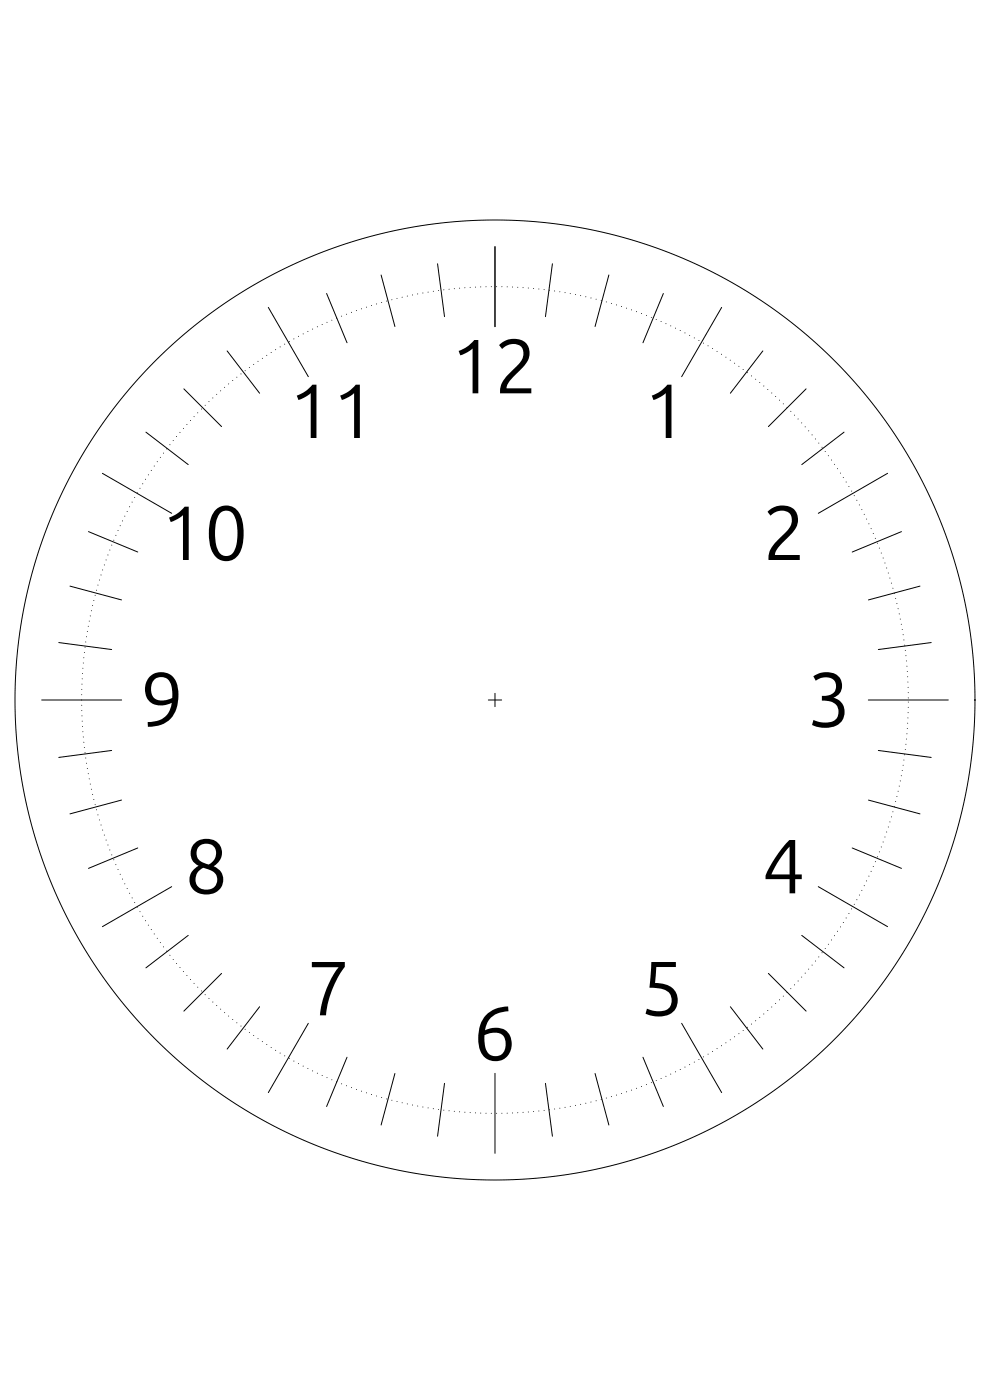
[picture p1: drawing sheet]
<svg xmlns="http://www.w3.org/2000/svg" width="297mm" height="420mm" viewBox="0 0 297 420" stroke-linecap="round" stroke-linejoin="round" font-family="sans-serif">
<defs><g id="words">
<g font-size="23.1">
<text x="135.2" y="118">12</text>
<text x="86.7" y="131.4">11</text>
<text x="193.2" y="131.4">1</text>
<text x="48.3" y="168.1">10</text>
<text x="228.8" y="168.1">2</text>
<text x="42.1" y="218.1">9</text>
<text x="242.2" y="218.1">3</text>
<text x="55.4" y="268.1">8</text>
<text x="228.6" y="268.1">4</text>
<text x="92" y="304.7">7</text>
<text x="192.1" y="304.7">5</text>
<text x="141.8" y="318.1">6</text>
</g>
</g></defs>
<g fill="none" stroke="#000" stroke-width=".3">
<path d="M131.3 79.2l2.1 15.8M148.5 74v24M165.7 79.2l-2 15.8M80.5 92.3l12 20.7M92.4 99.5h.1M93.8 98.8h.1M95.2 98.1h.1M96.7 97.4h.1M98 88.1l6.1 14.8M98.1 96.7h.1M99.6 96.1h.1M101 95.5h.1"/>
<path d="M102.5 94.9h.1M104 94.3h.1M105.5 93.7l-.1 .1M107 93.2h-.1M108.5 92.7h-.1M110 92.2h-.1M111.5 91.7h.1M113 91.2h.1M114.3 82.5l4.2 15.5M114.5 90.8h.1M116.1 90.4h-.1M117.6 90h.1"/>
<path d="M119.1 89.6h.1M120.7 89.2h-.1M122.2 88.9h.1M123.8 88.5h.1M125.3 88.2h.1M126.9 87.9h.1M128.5 87.7h-.1M130 87.4h.1M131.6 87.2h.1M133.2 87h.1M134.8 86.8h-.1M136.3 86.6h.1"/>
<path d="M137.9 86.5h.1M139.5 86.4h.1M141.1 86.3h.1M142.7 86.2h-.1M144.3 86.1h-.1M145.8 86.1h.1M147.4 86h.1M149 86h.1M150.6 86v.1M152.2 86.1h.1M153.7 86.1h.1M155.3 86.2h.1"/>
<path d="M156.9 86.3h.1M158.5 86.4h.1M160.1 86.6h.1M161.7 86.7h.1M163.2 86.9h.1M164.8 87.1h.1M166.4 87.3h.1M168 87.6h.1M169.5 87.8h.1M171.1 88.1h.1M172.6 88.4h.1M174.2 88.7h.1"/>
<path d="M175.8 89.1h.1M177.3 89.4h.1M178.8 89.8h.1M180.4 90.2h.1M181.9 90.6h.1M182.7 82.5l-4.2 15.5M183.4 91.1h.1M185 91.5h.1M186.5 92h.1M188 92.5h.1M189.5 93h.1M191 93.5h.1"/>
<path d="M192.5 94.1h.1M193.9 94.7h.1M195.4 95.2v.1M196.9 95.9h.1M198.3 96.5h.1M199 88.1l-6.1 14.8M199.8 97.1h.1M201.2 97.8h.1M202.7 98.5h.1M204.1 99.2h.1M205.5 99.9h.1M216.5 92.3l-12 20.7"/>
<path d="M55.2 116.7l11.3 11.3M63.9 119.4h-.1M65 118.4h.1M66.2 117.3h.1M67.4 116.2v.1M68.2 105.3l9.7 12.7M68.6 115.2h.1M69.8 114.2h.1M71.1 113.2h-.1M72.3 112.2h.1M73.6 111.2v.1M74.8 110.3h.1"/>
<path d="M76.1 109.4h.1M77.4 108.4v.1M78.7 107.5v.1M80 106.7h.1M81.4 105.8h.1M82.7 104.9h.1M84.1 104.1h-.1M85.4 103.3h.1M86.8 102.5h.1M88.2 101.7h.1M89.6 100.9v.1M91 100.2h.1"/>
<path d="M206.9 100.6v.1M208.3 101.4h.1M209.7 102.2h.1M211.1 103h.1M212.4 103.8h.1M213.8 104.6h.1M215.1 105.5h.1M216.5 106.3h.1M217.8 107.2h.1M219.1 108.1h.1M220.4 109h.1M221.7 109.9h.1"/>
<path d="M223 110.9h.1M224.2 111.8h.1M225.5 112.8h.1M226.7 113.8h.1M227.9 114.8h.1M228.9 105.3l-9.8 12.7M229.2 115.8v.1M230.4 116.9h.1M231.5 117.9l.1 .1M232.7 119h.1M241.9 116.7l-11.4 11.3M43.8 129.7l12.7 9.7"/>
<path d="M46.3 139.9h.1M47.2 138.5v.1M48.1 137.3h.1M49.1 136h-.1M50 134.7h.1M51 133.5h.1M52 132.2h.1M53 131h.1M54 129.8h.1M55 128.6h.1M56.1 127.4h.1M57.2 126.2h-.1"/>
<path d="M58.2 125h.1M59.3 123.9h.1M60.4 122.7v.1M61.6 121.6h.1M62.7 120.5h.1M233.9 120.1h.1M235 121.2h.1M236.1 122.3h.1M237.3 123.4v.1M238.4 124.6h.1M239.5 125.7v.1M240.5 126.9h.1"/>
<path d="M241.6 128.1h.1M242.6 129.3h.1M243.7 130.5h.1M244.7 131.7h.1M245.7 133h.1M246.6 134.2h.1M247.6 135.5h.1M248.5 136.8h.1M249.5 138v.1M250.4 139.3v.1M253.2 129.7l-12.6 9.7M26.6 159.5l14.7 6.2"/>
<path d="M30.7 142.1l20.8 12M35.4 159.2h.1M36.1 157.8h.1M36.8 156.3h-.1M37.4 154.9h.1M38.2 153.5h.1M38.9 152.1h.1M39.6 150.7h.1M40.4 149.3h.1M41.2 147.9h.1M42 146.5v.1M42.8 145.2h.1"/>
<path d="M43.7 143.8v.1M44.5 142.5h.1M45.4 141.2h.1M251.3 140.7h.1M252.2 142h.1M253 143.3h.1M253.9 144.6v.1M254.7 146h.1M255.5 147.4h.1M256.3 148.7v.1M257.1 150.1v.1M257.8 151.5h.1"/>
<path d="M258.6 152.9v.1M259.3 154.3v.1M260 155.8h.1M260.7 157.2h.1M261.4 158.6v.1M266.3 142.1l-20.8 12M270.5 159.5l-14.8 6.2M21 175.9l15.5 4.1M28.5 178.7h.1M29 177.1h.1M29.4 175.6h.1M29.8 174.1h.1"/>
<path d="M30.3 172.5v.1M30.8 171v.1M31.3 169.5v.1M31.8 168v.1M32.4 166.5v.1M33 165.1h-.1M33.5 163.6h.1M34.1 162.1h.1M34.8 160.7h.1M262 160.1h.1M262.6 161.5l.1 .1M263.3 163h.1"/>
<path d="M263.8 164.5h.1M264.4 166h.1M265 167.5h.1M265.5 168.9v.1M266 170.5h.1M266.5 172h.1M267 173.5h.1M267.5 175h.1M267.9 176.5h.1M268.3 178.1h.1M268.7 179.6h.1M276 175.9l-15.4 4.1"/>
<path d="M17.6 192.8l15.9 2.1M25 199h.1M25.2 197.4h.1M25.3 195.8h.1M25.5 194.2v.1M25.7 192.7h.1M26 191.1h.1M26.2 189.5h.1M26.5 188h.1M26.8 186.4h.1M27.1 184.8v.1M27.4 183.3h.1"/>
<path d="M27.8 181.7v.1M28.2 180.2h.1M269.1 181.1v.1M269.5 182.7h.1M269.8 184.2v.1M270.1 185.8h.1M270.4 187.3v.1M270.7 188.9h.1M271 190.5h.1M271.2 192v.1M271.4 193.6h.1M271.6 195.2h.1"/>
<path d="M271.8 196.8h.1M272 198.3v.1M272.1 199.9v.1M279.4 192.8l-15.9 2.1M12.5 210.1h24M24.5 210.1h.1M24.5 211.7h.1M24.5 208.5h.1M24.5 213.2v.1M24.5 206.9h.1M24.6 214.8v.1M24.6 205.3h.1"/>
<path d="M24.7 216.4h.1M24.7 203.7h.1M24.8 218h.1M24.8 202.1v.1M24.9 219.6h.1M24.9 200.5v.1M146.5 210.1h4M148.5 208.1v4M260.5 210.1h24M272.2 201.5h.1M272.2 218.6h.1M272.3 203.1h.1"/>
<path d="M272.3 217v.1M272.4 204.7h.1M272.4 215.4v.1M272.5 206.3h.1M272.5 213.9h.1M272.5 207.9h.1M272.5 212.3h.1M272.5 209.4v.1M272.5 210.7h.1M292.5 210.1h.1M25 221.2h.1M25.2 222.7v.1"/>
<path d="M25.3 224.3v.1M25.5 225.9h.1M25.7 227.5h.1M26 229v.1M26.2 230.6h.1M26.5 232.2h.1M26.8 233.7v.1M27.1 235.3h.1M27.4 236.9h.1M27.8 238.4h.1M28.2 239.9v.1M33.5 225.2l-15.9 2.1"/>
<path d="M263.5 225.2l15.9 2.1M269.1 239h.1M269.5 237.5h.1M269.8 235.9h.1M270.1 234.4h.1M270.4 232.8h.1M270.7 231.2v.1M271 229.7h.1M271.2 228.1h.1M271.4 226.5h.1M271.6 224.9v.1M271.8 223.4h.1"/>
<path d="M272 221.8h.1M272.1 220.2h.1M28.5 241.5h.1M29 243h.1M29.4 244.5v.1M29.8 246.1h.1M30.3 247.6h.1M30.8 249.1h.1M31.3 250.6h.1M31.8 252.1h.1M32.4 253.6h.1M32.9 255.1h.1"/>
<path d="M33.5 256.5v.1M34.1 258h.1M34.8 259.5h.1M36.5 240.1l-15.5 4.2M41.3 254.5l-14.7 6.1M255.7 254.5l14.8 6.1M260.6 240.1l15.4 4.2M262.7 258.6h-.1M263.3 257.1h.1M263.9 255.6l-.1 .1M264.4 254.2h.1M265 252.7h.1"/>
<path d="M265.5 251.2h.1M266 249.7h.1M266.5 248.2h.1M267 246.7h.1M267.5 245.1v.1M267.9 243.6h.1M268.3 242.1h.1M268.7 240.5v.1M35.4 260.9v.1M36.1 262.4h.1M36.7 263.8h.1M37.4 265.2v.1"/>
<path d="M38.2 266.7h.1M38.9 268.1h.1M39.6 269.5h.1M40.4 270.9h.1M41.2 272.2v.1M42 273.6h.1M42.8 275h.1M43.7 276.3h.1M44.5 277.6v.1M45.4 279h.1M51.5 266.1l-20.8 12M245.5 266.1l20.8 12"/>
<path d="M251.3 279.5h.1M252.2 278.2h.1M253 276.8v.1M253.9 275.5h.1M254.7 274.1v.1M255.5 272.8h.1M256.3 271.4h.1M257.1 270h.1M257.9 268.6h-.1M258.6 267.2h.1M259.3 265.8h.1M260 264.4h.1"/>
<path d="M260.7 262.9v.1M261.4 261.5h.1M262 260v.1M46.3 280.3h.1M47.2 281.6h.1M48.1 282.9h.1M49 284.2h.1M50 285.4h.1M51 286.7h.1M52 287.9h.1M53 289.2h.1M54 290.4h.1"/>
<path d="M55 291.6h.1M56.1 292.8h.1M56.5 280.7l-12.7 9.8M57.1 293.9l.1 .1M58.2 295.1h.1M59.3 296.3h.1M60.4 297.4h.1M61.6 298.5h.1M62.7 299.6h.1M66.5 292.1l-11.3 11.4M230.5 292.1l11.4 11.4M235 298.9v.1"/>
<path d="M236.2 297.8l-.1 .1M237.3 296.7h.1M238.4 295.6h.1M239.5 294.4h.1M240.5 293.2h.1M240.6 280.7l12.6 9.8M241.6 292v.1M242.6 290.8v.1M243.7 289.6v.1M244.7 288.4h.1M245.7 287.2h.1M246.7 285.9h-.1"/>
<path d="M247.6 284.7h.1M248.6 283.4h-.1M249.5 282.1h.1M250.4 280.8h.1M63.8 300.7h.1M65 301.8h.1M66.2 302.9h.1M67.4 303.9h.1M68.6 304.9h.1M69.8 305.9v.1M71 306.9l.1 .1M72.3 307.9h.1"/>
<path d="M73.6 308.9h.1M74.8 309.8v.1M76.1 310.8h.1M77.4 311.7h.1M77.9 302.1l-9.7 12.7M78.7 312.6h.1M80 313.5h.1M81.4 314.4h.1M82.7 315.2h.1M84 316l.1 .1M85.4 316.9h.1M86.8 317.7h.1"/>
<path d="M88.2 318.4v.1M89.6 319.2h.1M91 320h.1M92.5 307.1l-12 20.8M104.1 317.3l-6.1 14.8M192.9 317.3l6.1 14.8M204.5 307.1l12 20.8M206.9 319.5h.1M208.3 318.7v.1M209.7 318h.1M211.1 317.2h.1M212.5 316.4h-.1"/>
<path d="M213.8 315.5v.1M215.2 314.7h-.1M216.5 313.8h.1M217.8 313h.1M219.1 312.1h.1M219.1 302.1l9.8 12.7M220.4 311.1v.1M221.7 310.2h.1M223 309.3h.1M224.2 308.3h.1M225.5 307.3h.1M226.7 306.3v.1"/>
<path d="M228 305.3h-.1M229.2 304.3h.1M230.4 303.3h.1M231.6 302.2h-.1M232.7 301.1v.1M233.9 300v.1M92.4 320.7h.1M93.8 321.4h.1M95.2 322.1h.1M96.7 322.8h.1M98.1 323.4h.1M99.6 324v.1"/>
<path d="M101 324.7h.1M102.5 325.3h.1M104 325.8v.1M105.4 326.4h.1M106.9 326.9l.1 .1M108.4 327.5h.1M109.9 328h.1M111.5 328.5h.1M113 328.9h.1M114.5 329.4h.1M116 329.8h.1M117.6 330.2h.1"/>
<path d="M118.5 322.2l-4.2 15.4M119.1 330.6h.1M120.6 331h.1M122.2 331.3h.1M123.8 331.6h.1M125.3 331.9h.1M126.9 332.2h.1M128.4 332.5h.1M130 332.7h.1M131.6 333h.1M133.2 333.2h.1M133.4 325.1l-2.1 15.9"/>
<path d="M134.7 333.4h.1M136.3 333.5h.1M137.9 333.7h.1M139.5 333.8h.1M141.1 333.9h.1M142.6 334h.1M144.2 334.1h.1M145.8 334.1h.1M147.4 334.1h.1M148.5 322.1v24M149 334.1h.1M150.6 334.1h.1"/>
<path d="M152.2 334.1h.1M153.8 334h-.1M155.4 333.9h-.1M156.9 333.8h.1M158.5 333.7h.1M160.1 333.6h.1M161.7 333.4h.1M163.3 333.2h-.1M163.7 325.1l2 15.9M164.8 333h.1M166.4 332.8h.1M168 332.6h.1"/>
<path d="M169.5 332.3h.1M171.1 332v.1M172.7 331.7l-.1 .1M174.2 331.4h.1M175.8 331.1h.1M177.3 330.7h.1M178.5 322.2l4.2 15.4M178.9 330.4h-.1M180.4 330h.1M181.9 329.5h.1M183.5 329.1h-.1M185 328.6h.1"/>
<path d="M186.5 328.2h.1M188 327.7h.1M189.5 327.2h.1M191 326.6h.1M192.5 326.1h.1M194 325.5h-.1M195.4 324.9h.1M196.9 324.3h.1M198.4 323.7h-.1M199.8 323h.1M201.3 322.3l-.1 .1M202.7 321.7h.1"/>
<path d="M204.1 321h.1M205.5 320.2v.1"/>
<circle cx="148.5" cy="210.1" r="144"/>
</g>
<use href="#words"/>
</svg>
